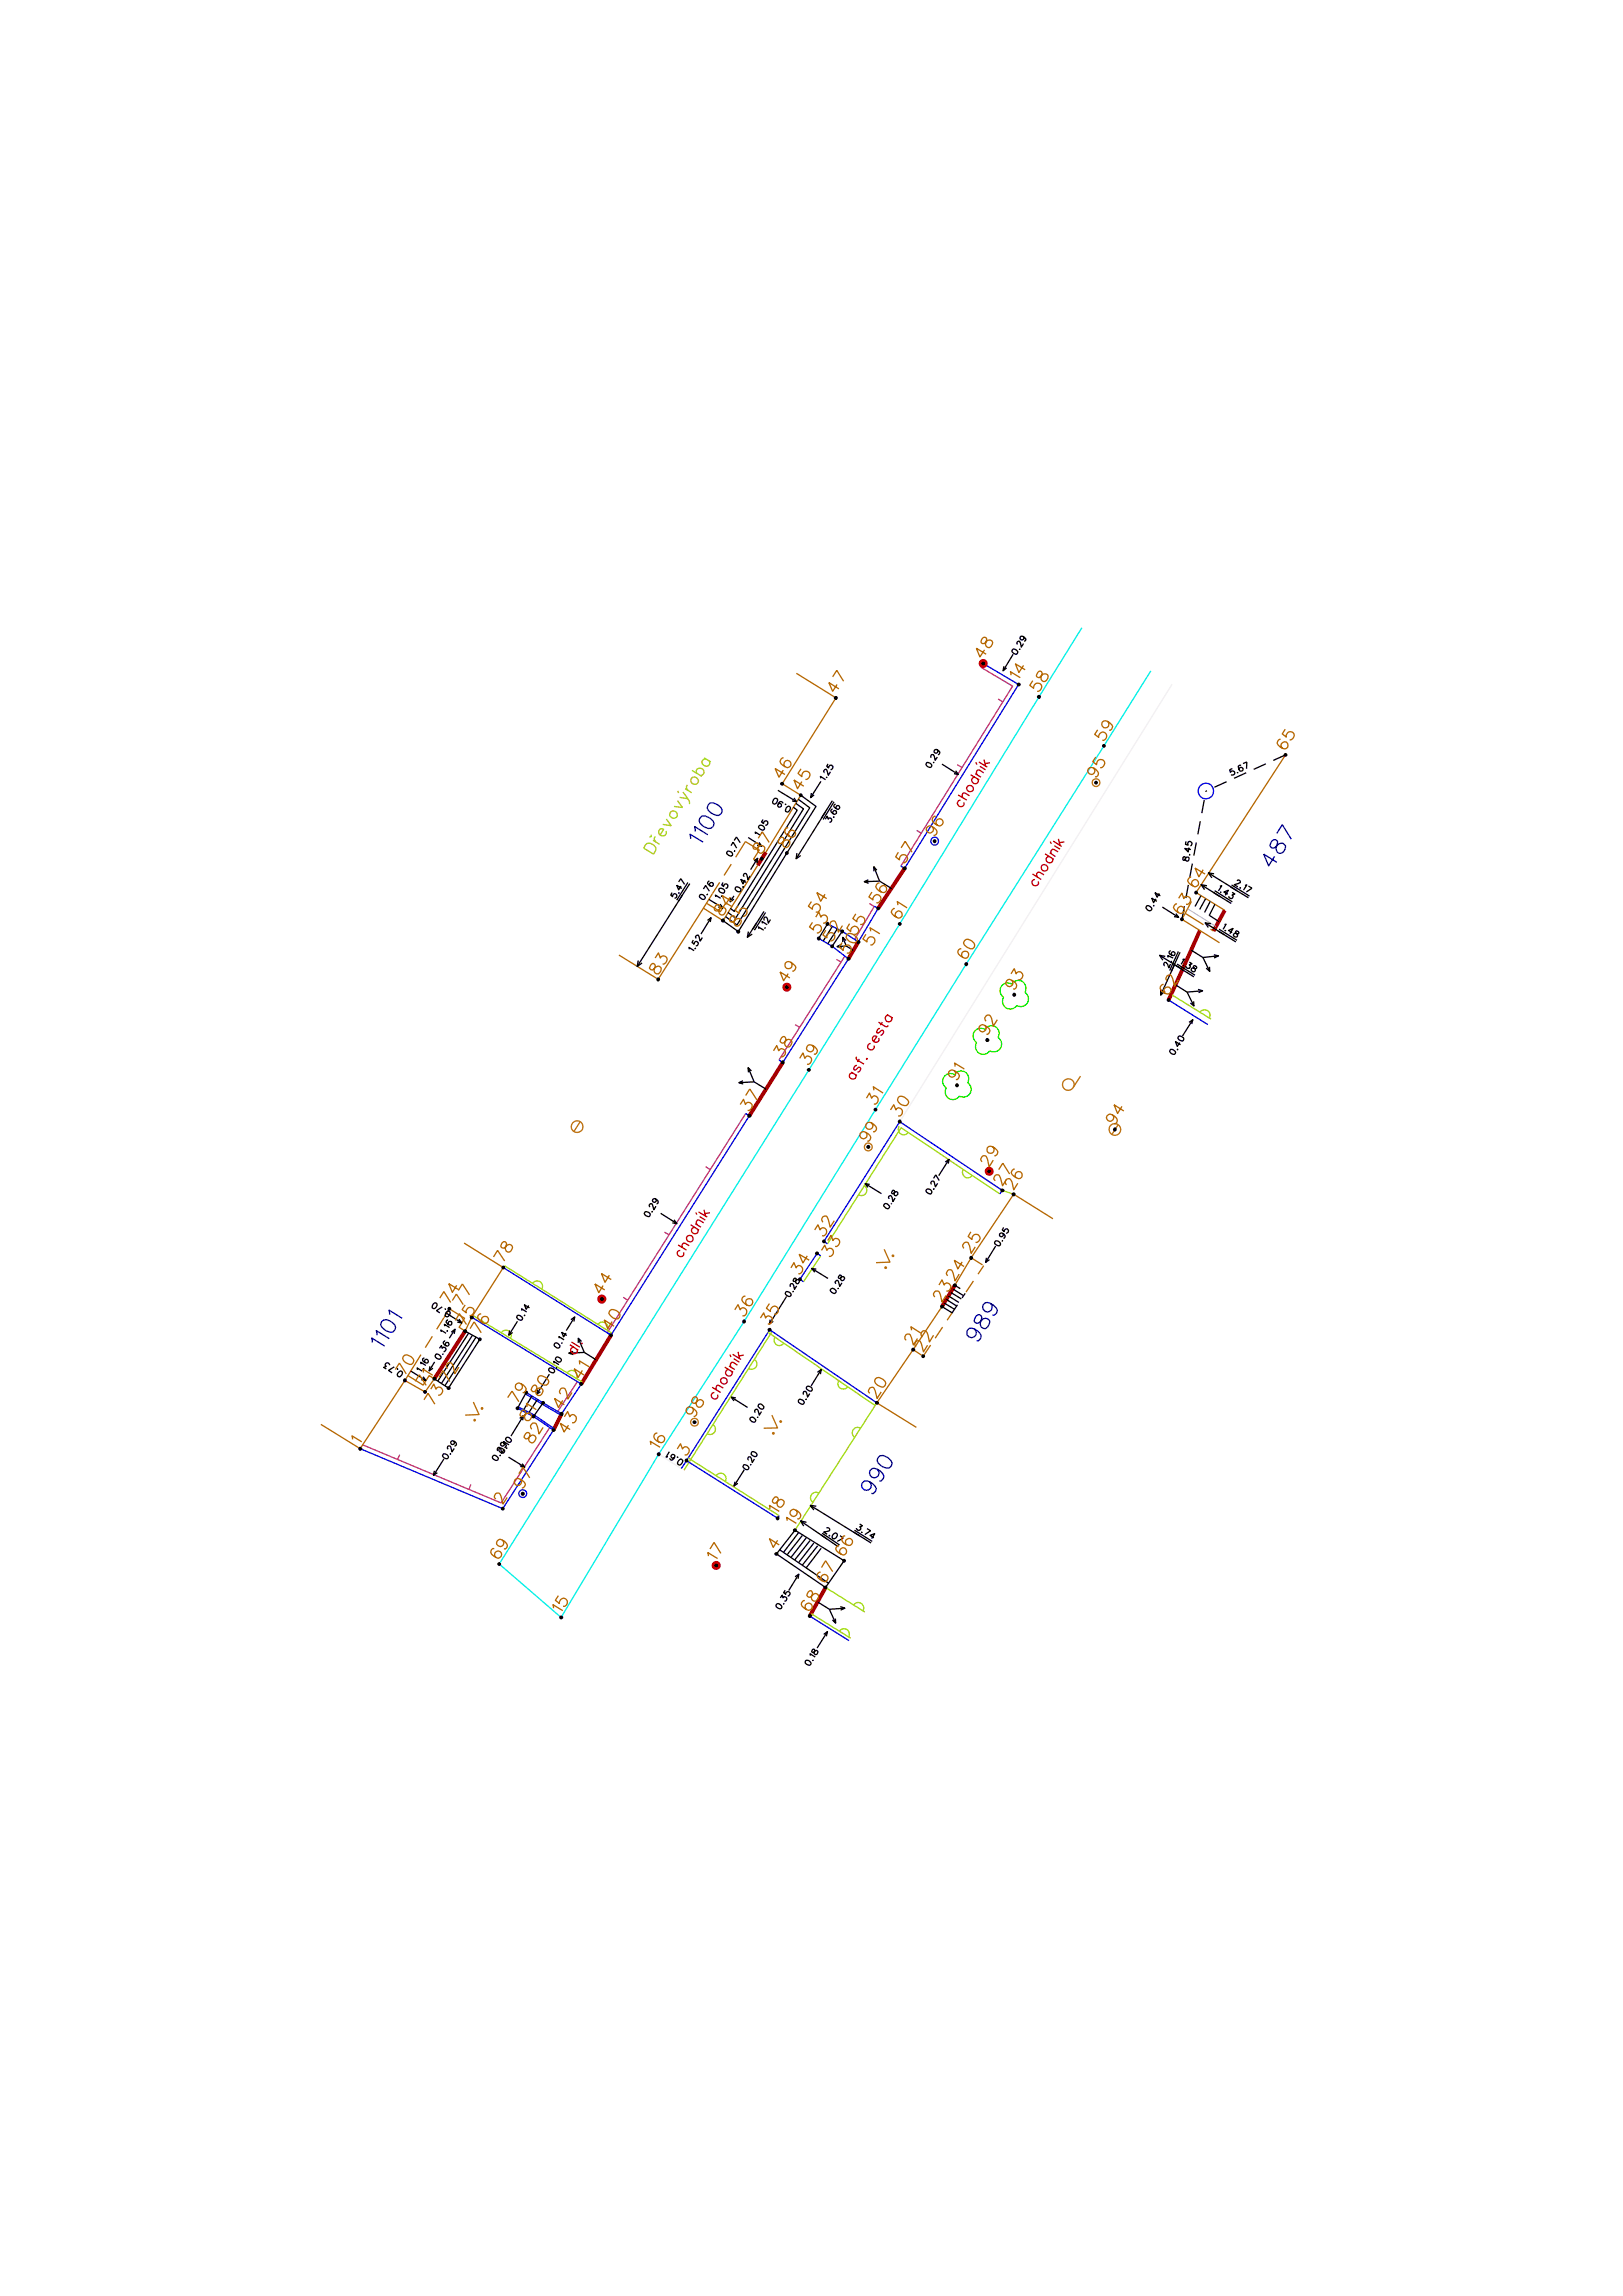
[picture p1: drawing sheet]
<svg xmlns="http://www.w3.org/2000/svg" width="210mm" height="297mm" viewBox="0 0 210 297" stroke-linecap="round" stroke-linejoin="round" font-family="sans-serif">
<defs><g id="words">
<g font-size="2" fill="#0000a5">
<text x="93" y="105.7" transform="rotate(-58 93 105.7)">0</text>
<text x="90.7" y="109.4" transform="rotate(-58 90.7 109.4)">110</text>
<text x="164.7" y="112.3" transform="rotate(-58 164.7 112.3)">4</text>
<text x="165.8" y="110.6" transform="rotate(-58 165.8 110.6)">8</text>
<text x="166.9" y="108.9" transform="rotate(-58 166.9 108.9)">7</text>
<text x="51.8" y="170.9" transform="rotate(-58 51.8 170.9)">1</text>
<text x="126.5" y="173.7" transform="rotate(-58 126.5 173.7)">9</text>
<text x="127.6" y="172" transform="rotate(-58 127.6 172)">8</text>
<text x="128.6" y="170.3" transform="rotate(-58 128.6 170.3)">9</text>
<text x="49.5" y="174.5" transform="rotate(-58 49.5 174.5)">110</text>
<text x="114" y="191.8" transform="rotate(-58 114 191.8)">9</text>
<text x="115" y="190.2" transform="rotate(-58 115 190.2)">0</text>
<text x="113" y="193.4" transform="rotate(-58 113 193.4)">9</text>
</g>
<g font-size="1.5" fill="#b46600">
<text x="128.1" y="83.9" transform="rotate(-58 128.1 83.9)">8</text>
<text x="108.2" y="89.7" transform="rotate(-58 108.2 89.7)">4</text>
<text x="109" y="88.4" transform="rotate(-58 109 88.4)">7</text>
<text x="127.2" y="85.2" transform="rotate(-58 127.2 85.2)">4</text>
<text x="131.8" y="88" transform="rotate(-58 131.8 88)">14</text>
<text x="134.4" y="89.6" transform="rotate(-58 134.4 89.6)">5</text>
<text x="135.2" y="88.3" transform="rotate(-58 135.2 88.3)">8</text>
<text x="142.9" y="95.9" transform="rotate(-58 142.9 95.9)">5</text>
<text x="143.6" y="94.6" transform="rotate(-58 143.6 94.6)">9</text>
<text x="167.1" y="95.8" transform="rotate(-58 167.1 95.8)">5</text>
<text x="101.2" y="100.8" transform="rotate(-58 101.2 100.8)">4</text>
<text x="102" y="99.5" transform="rotate(-58 102 99.5)">6</text>
<text x="104.5" y="101" transform="rotate(-58 104.5 101)">5</text>
<text x="141.8" y="100.7" transform="rotate(-58 141.8 100.7)">9</text>
<text x="142.6" y="99.4" transform="rotate(-58 142.6 99.4)">5</text>
<text x="166.4" y="97.1" transform="rotate(-58 166.4 97.1)">6</text>
<text x="103.6" y="102.3" transform="rotate(-58 103.6 102.3)">4</text>
<text x="121.7" y="107" transform="rotate(-58 121.7 107)">6</text>
<text x="98.6" y="110.5" transform="rotate(-58 98.6 110.5)">8</text>
<text x="99.4" y="109.2" transform="rotate(-58 99.4 109.2)">7</text>
<text x="101.8" y="109.8" transform="rotate(-58 101.8 109.8)">8</text>
<text x="102.6" y="108.5" transform="rotate(-58 102.6 108.5)">6</text>
<text x="117.1" y="111.7" transform="rotate(-58 117.1 111.7)">5</text>
<text x="117.9" y="110.5" transform="rotate(-58 117.9 110.5)">7</text>
<text x="120.9" y="108.2" transform="rotate(-58 120.9 108.2)">9</text>
<text x="155.5" y="113.7" transform="rotate(-58 155.5 113.7)">4</text>
<text x="93.5" y="118.5" transform="rotate(-58 93.5 118.5)">8</text>
<text x="94.3" y="117.2" transform="rotate(-58 94.3 117.2)">4</text>
<text x="95.5" y="119.9" transform="rotate(-58 95.5 119.9)">8</text>
<text x="96.3" y="118.7" transform="rotate(-58 96.3 118.7)">5</text>
<text x="105.8" y="118.1" transform="rotate(-58 105.8 118.1)">5</text>
<text x="106.6" y="116.9" transform="rotate(-58 106.6 116.9)">4</text>
<text x="106.7" y="119.5" transform="rotate(-58 106.7 119.5)">3</text>
<text x="111.6" y="119.7" transform="rotate(-58 111.6 119.7)">5</text>
<text x="113.6" y="116.9" transform="rotate(-58 113.6 116.9)">5</text>
<text x="114.4" y="115.6" transform="rotate(-58 114.4 115.6)">6</text>
<text x="116.4" y="118.9" transform="rotate(-58 116.4 118.9)">6</text>
<text x="117.2" y="117.7" transform="rotate(-58 117.2 117.7)">1</text>
<text x="152.9" y="118.3" transform="rotate(-58 152.9 118.3)">6</text>
<text x="153.7" y="117.1" transform="rotate(-58 153.7 117.1)">3</text>
<text x="154.8" y="114.9" transform="rotate(-58 154.8 114.9)">6</text>
<text x="86" y="124.8" transform="rotate(-58 86 124.8)">3</text>
<text x="102.7" y="125.8" transform="rotate(-58 102.7 125.8)">9</text>
<text x="105.9" y="120.8" transform="rotate(-58 105.9 120.8)">5</text>
<text x="107.7" y="121.8" transform="rotate(-58 107.7 121.8)">5</text>
<text x="108.5" y="120.6" transform="rotate(-58 108.5 120.6)">2</text>
<text x="109.8" y="123.4" transform="rotate(-58 109.8 123.4)">5</text>
<text x="110.6" y="122.2" transform="rotate(-58 110.6 122.2)">0</text>
<text x="110.8" y="121" transform="rotate(-58 110.8 121)">5</text>
<text x="112.9" y="122.4" transform="rotate(-58 112.9 122.4)">5</text>
<text x="113.6" y="121.1" transform="rotate(-58 113.6 121.1)">1</text>
<text x="125" y="124.1" transform="rotate(-58 125 124.1)">6</text>
<text x="125.8" y="122.9" transform="rotate(-58 125.8 122.9)">0</text>
<text x="85.2" y="126.1" transform="rotate(-58 85.2 126.1)">8</text>
<text x="101.8" y="127.1" transform="rotate(-58 101.8 127.1)">4</text>
<text x="131.2" y="128.1" transform="rotate(-58 131.2 128.1)">9</text>
<text x="132" y="126.9" transform="rotate(-58 132 126.9)">3</text>
<text x="151.2" y="128.8" transform="rotate(-58 151.2 128.8)">6</text>
<text x="152" y="127.6" transform="rotate(-58 152 127.6)">2</text>
<text x="101.3" y="136.8" transform="rotate(-58 101.3 136.8)">3</text>
<text x="102.1" y="135.6" transform="rotate(-58 102.1 135.6)">8</text>
<text x="104.7" y="137.8" transform="rotate(-58 104.7 137.8)">3</text>
<text x="105.5" y="136.5" transform="rotate(-58 105.5 136.5)">9</text>
<text x="127.8" y="133.9" transform="rotate(-58 127.8 133.9)">9</text>
<text x="128.5" y="132.7" transform="rotate(-58 128.5 132.7)">2</text>
<text x="97" y="143.8" transform="rotate(-58 97 143.8)">3</text>
<text x="97.8" y="142.5" transform="rotate(-58 97.8 142.5)">7</text>
<text x="113.3" y="143" transform="rotate(-58 113.3 143)">3</text>
<text x="114.1" y="141.7" transform="rotate(-58 114.1 141.7)">1</text>
<text x="117.2" y="143.2" transform="rotate(-58 117.2 143.2)">0</text>
<text x="123.8" y="139.8" transform="rotate(-58 123.8 139.8)">9</text>
<text x="124.6" y="138.6" transform="rotate(-58 124.6 138.6)">1</text>
<text x="112.4" y="147.8" transform="rotate(-58 112.4 147.8)">9</text>
<text x="113.1" y="146.6" transform="rotate(-58 113.1 146.6)">9</text>
<text x="116.4" y="144.5" transform="rotate(-58 116.4 144.5)">3</text>
<text x="128.8" y="149.7" transform="rotate(-58 128.8 149.7)">9</text>
<text x="144.3" y="145.5" transform="rotate(-58 144.3 145.5)">9</text>
<text x="145" y="144.3" transform="rotate(-58 145 144.3)">4</text>
<text x="128" y="150.9" transform="rotate(-58 128 150.9)">2</text>
<text x="129.7" y="153.4" transform="rotate(-58 129.7 153.4)">2</text>
<text x="130.5" y="152.1" transform="rotate(-58 130.5 152.1)">7</text>
<text x="131.2" y="153.9" transform="rotate(-58 131.2 153.9)">2</text>
<text x="132" y="152.6" transform="rotate(-58 132 152.6)">6</text>
<text x="106.6" y="160" transform="rotate(-58 106.6 160)">3</text>
<text x="107.4" y="158.7" transform="rotate(-58 107.4 158.7)">2</text>
<text x="108.3" y="161.4" transform="rotate(-58 108.3 161.4)">3</text>
<text x="126.5" y="160.9" transform="rotate(-58 126.5 160.9)">5</text>
<text x="59" y="167.4" transform="rotate(-58 59 167.4)">4</text>
<text x="60.6" y="167.7" transform="rotate(-58 60.6 167.7)">7</text>
<text x="65.1" y="163.4" transform="rotate(-58 65.1 163.4)">7</text>
<text x="65.9" y="162.1" transform="rotate(-58 65.9 162.1)">8</text>
<text x="77.9" y="167.5" transform="rotate(-58 77.9 167.5)">4</text>
<text x="78.7" y="166.1" transform="rotate(-58 78.7 166.1)">4</text>
<text x="103.5" y="164.9" transform="rotate(-58 103.5 164.9)">3</text>
<text x="104.3" y="163.6" transform="rotate(-58 104.3 163.6)">4</text>
<text x="107.5" y="162.7" transform="rotate(-58 107.5 162.7)">3</text>
<text x="122.7" y="167.1" transform="rotate(-58 122.7 167.1)">3</text>
<text x="123.6" y="165.7" transform="rotate(-58 123.6 165.7)">2</text>
<text x="124.4" y="164.4" transform="rotate(-58 124.4 164.4)">4</text>
<text x="125.7" y="162.1" transform="rotate(-58 125.7 162.1)">2</text>
<text x="58.2" y="168.7" transform="rotate(-58 58.2 168.7)">7</text>
<text x="59.8" y="169" transform="rotate(-58 59.8 169)">7</text>
<text x="60.2" y="171.6" transform="rotate(-58 60.2 171.6)">7</text>
<text x="61" y="170.3" transform="rotate(-58 61 170.3)">5</text>
<text x="62.1" y="172.7" transform="rotate(-58 62.1 172.7)">7</text>
<text x="62.9" y="171.4" transform="rotate(-58 62.9 171.4)">6</text>
<text x="79.1" y="172.1" transform="rotate(-58 79.1 172.1)">4</text>
<text x="79.9" y="170.8" transform="rotate(-58 79.9 170.8)">0</text>
<text x="96.3" y="170.4" transform="rotate(-58 96.3 170.4)">3</text>
<text x="97.1" y="169.1" transform="rotate(-58 97.1 169.1)">6</text>
<text x="99.6" y="171.4" transform="rotate(-58 99.6 171.4)">3</text>
<text x="100.4" y="170.1" transform="rotate(-58 100.4 170.1)">5</text>
<text x="118.2" y="174" transform="rotate(-58 118.2 174)">2</text>
<text x="119" y="172.7" transform="rotate(-58 119 172.7)">1</text>
<text x="120.3" y="173.6" transform="rotate(-58 120.3 173.6)">2</text>
<text x="121.9" y="168.4" transform="rotate(-58 121.9 168.4)">2</text>
<text x="52.4" y="178" transform="rotate(-58 52.4 178)">7</text>
<text x="53.2" y="176.7" transform="rotate(-58 53.2 176.7)">0</text>
<text x="55" y="179.5" transform="rotate(-58 55 179.5)">7</text>
<text x="55.8" y="178.2" transform="rotate(-58 55.8 178.2)">1</text>
<text x="58.1" y="179" transform="rotate(-58 58.1 179)">7</text>
<text x="58.9" y="177.7" transform="rotate(-58 58.9 177.7)">2</text>
<text x="70.7" y="179.4" transform="rotate(-58 70.7 179.4)">0</text>
<text x="75.2" y="178.5" transform="rotate(-58 75.2 178.5)">4</text>
<text x="76" y="177.1" transform="rotate(-58 76 177.1)">1</text>
<text x="114.3" y="179.6" transform="rotate(-58 114.3 179.6)">0</text>
<text x="119.5" y="174.9" transform="rotate(-58 119.5 174.9)">2</text>
<text x="56.1" y="181.9" transform="rotate(-58 56.1 181.9)">7</text>
<text x="56.9" y="180.6" transform="rotate(-58 56.9 180.6)">3</text>
<text x="67" y="181.6" transform="rotate(-58 67 181.6)">7</text>
<text x="67.8" y="180.3" transform="rotate(-58 67.8 180.3)">9</text>
<text x="68.4" y="183.9" transform="rotate(-58 68.4 183.9)">8</text>
<text x="69.2" y="182.6" transform="rotate(-58 69.2 182.6)">1</text>
<text x="69.7" y="185.5" transform="rotate(-58 69.7 185.5)">2</text>
<text x="69.9" y="180.7" transform="rotate(-58 69.9 180.7)">8</text>
<text x="72.7" y="182.3" transform="rotate(-58 72.7 182.3)">4</text>
<text x="73.4" y="185.5" transform="rotate(-58 73.4 185.5)">4</text>
<text x="73.5" y="181" transform="rotate(-58 73.5 181)">2</text>
<text x="74.2" y="184.2" transform="rotate(-58 74.2 184.2)">3</text>
<text x="89.9" y="183.4" transform="rotate(-58 89.9 183.4)">9</text>
<text x="90.6" y="182.2" transform="rotate(-58 90.6 182.2)">8</text>
<text x="113.5" y="180.9" transform="rotate(-58 113.5 180.9)">2</text>
<text x="46.6" y="186.8" transform="rotate(-58 46.6 186.8)">1</text>
<text x="68.4" y="191.4" transform="rotate(-58 68.4 191.4)">7</text>
<text x="69" y="186.8" transform="rotate(-58 69 186.8)">8</text>
<text x="85.2" y="187.5" transform="rotate(-58 85.2 187.5)">16</text>
<text x="88.8" y="188.3" transform="rotate(-58 88.8 188.3)">3</text>
<text x="65.1" y="194.6" transform="rotate(-58 65.1 194.6)">2</text>
<text x="67.6" y="192.6" transform="rotate(-58 67.6 192.6)">9</text>
<text x="100.6" y="195.8" transform="rotate(-58 100.6 195.8)">18</text>
<text x="102.9" y="197.4" transform="rotate(-58 102.9 197.4)">19</text>
<text x="64.6" y="201.7" transform="rotate(-58 64.6 201.7)">6</text>
<text x="65.3" y="200.5" transform="rotate(-58 65.3 200.5)">9</text>
<text x="92.7" y="201.9" transform="rotate(-58 92.7 201.9)">17</text>
<text x="100.5" y="200.4" transform="rotate(-58 100.5 200.4)">4</text>
<text x="107.6" y="203.6" transform="rotate(-58 107.6 203.6)">7</text>
<text x="109.2" y="201.3" transform="rotate(-58 109.2 201.3)">6</text>
<text x="110" y="200.1" transform="rotate(-58 110 200.1)">6</text>
<text x="72.6" y="208.6" transform="rotate(-58 72.6 208.6)">15</text>
<text x="104.8" y="208.5" transform="rotate(-58 104.8 208.5)">6</text>
<text x="105.5" y="207.3" transform="rotate(-58 105.5 207.3)">8</text>
<text x="106.8" y="204.8" transform="rotate(-58 106.8 204.8)">6</text>
</g>
<text font-size="1.5" fill="#c3c300" x="84.6" y="110.5" transform="rotate(-58 84.6 110.5)">D ř e v o v ý r o b a</text>
<g font-size="1.3" fill="#c30000">
<text x="124.5" y="104.5" transform="rotate(-58 124.5 104.5)">c h o d n ík</text>
<text x="134.1" y="114.8" transform="rotate(-58 134.1 114.8)">c h o d n ík</text>
<text x="112.8" y="136" transform="rotate(-58 112.8 136)">c e s t a</text>
<text x="110.5" y="139.8" transform="rotate(-58 110.5 139.8)">a s f .</text>
<text x="88.2" y="162.7" transform="rotate(-58 88.2 162.7)">c h o d n ík</text>
<text x="74.4" y="175.3" transform="rotate(-58 74.4 175.3)">d l.</text>
<text x="92.6" y="181.1" transform="rotate(-58 92.6 181.1)">c h o d n ík</text>
</g>
<g font-size=".8">
<text x="132.6" y="83" transform="rotate(-58 132.6 83)">9</text>
<text x="131.5" y="84.7" transform="rotate(-58 131.5 84.7)">0 . 2</text>
<text x="106.7" y="101" transform="rotate(-58 106.7 101)">1. 2</text>
<text x="107.6" y="99.6" transform="rotate(-58 107.6 99.6)">5</text>
<text x="120.4" y="99.4" transform="rotate(-58 120.4 99.4)">0 . 2</text>
<text x="121.4" y="97.7" transform="rotate(-58 121.4 97.7)">9</text>
<text x="159.4" y="100.3" transform="rotate(-24 159.4 100.3)">5 . 6</text>
<text x="161.1" y="99.5" transform="rotate(-24 161.1 99.5)">7</text>
<text x="99.2" y="106.8" transform="rotate(-58 99.2 106.8)">5</text>
<text x="100.7" y="103.4" transform="rotate(-148 100.7 103.4)">0</text>
<text x="102.4" y="104.5" transform="rotate(-148 102.4 104.5)">0 . 9</text>
<text x="107.4" y="106.4" transform="rotate(-58 107.4 106.4)">3 . 6</text>
<text x="108.5" y="104.8" transform="rotate(-58 108.5 104.8)">6</text>
<text x="94.6" y="110.8" transform="rotate(-58 94.6 110.8)">0 . 7</text>
<text x="95.7" y="109.1" transform="rotate(-58 95.7 109.1)">7</text>
<text x="96.8" y="113.8" transform="rotate(-58 96.8 113.8)">2</text>
<text x="98.3" y="108.2" transform="rotate(-58 98.3 108.2)">1. 0</text>
<text x="153.8" y="111.4" transform="rotate(-79 153.8 111.4)">8 . 4</text>
<text x="154.2" y="109.4" transform="rotate(-79 154.2 109.4)">5</text>
<text x="87.4" y="116.3" transform="rotate(-58 87.4 116.3)">5 . 4</text>
<text x="88.5" y="114.5" transform="rotate(-58 88.5 114.5)">7</text>
<text x="91.1" y="116.4" transform="rotate(-58 91.1 116.4)">0 . 7</text>
<text x="92.1" y="114.8" transform="rotate(-58 92.1 114.8)">6</text>
<text x="93.1" y="116.4" transform="rotate(-58 93.1 116.4)">1. 0</text>
<text x="94" y="115" transform="rotate(-58 94 115)">5</text>
<text x="95.7" y="115.5" transform="rotate(-58 95.7 115.5)">0 . 4</text>
<text x="148.9" y="117.9" transform="rotate(-58 148.9 117.9)">0 . 4</text>
<text x="149.9" y="116.2" transform="rotate(-58 149.9 116.2)">4</text>
<text x="157.5" y="115.2" transform="rotate(32 157.5 115.2)">1. 4</text>
<text x="158.9" y="116.1" transform="rotate(32 158.9 116.1)">3</text>
<text x="159.7" y="114.4" transform="rotate(32 159.7 114.4)">2 . 17</text>
<text x="89.7" y="123.1" transform="rotate(-58 89.7 123.1)">1. 5</text>
<text x="90.6" y="121.7" transform="rotate(-58 90.6 121.7)">2</text>
<text x="98.7" y="120.5" transform="rotate(-58 98.7 120.5)">1. 12</text>
<text x="151.2" y="125.2" transform="rotate(-66 151.2 125.2)">2 . 16</text>
<text x="152.7" y="124.6" transform="rotate(32 152.7 124.6)">1. 3</text>
<text x="154.1" y="125.5" transform="rotate(32 154.1 125.5)">8</text>
<text x="158.1" y="120.1" transform="rotate(32 158.1 120.1)">1. 4</text>
<text x="159.5" y="121" transform="rotate(32 159.5 121)">8</text>
<text x="151.9" y="136.5" transform="rotate(-58 151.9 136.5)">0 . 4</text>
<text x="153" y="134.8" transform="rotate(-58 153 134.8)">0</text>
<text x="85" y="155.8" transform="rotate(-58 85 155.8)">9</text>
<text x="116" y="154.8" transform="rotate(-58 116 154.8)">8</text>
<text x="120.4" y="154.5" transform="rotate(-58 120.4 154.5)">0 . 2</text>
<text x="121.5" y="152.9" transform="rotate(-58 121.5 152.9)">7</text>
<text x="84" y="157.5" transform="rotate(-58 84 157.5)">0 . 2</text>
<text x="114.9" y="156.4" transform="rotate(-58 114.9 156.4)">0 . 2</text>
<text x="129.3" y="161.2" transform="rotate(-58 129.3 161.2)">0 . 9</text>
<text x="130.3" y="159.6" transform="rotate(-58 130.3 159.6)">5</text>
<text x="102.2" y="167.8" transform="rotate(-58 102.2 167.8)">0 . 2</text>
<text x="103.2" y="166.1" transform="rotate(-58 103.2 166.1)">8</text>
<text x="108" y="167.4" transform="rotate(-58 108 167.4)">0 . 2</text>
<text x="109.1" y="165.7" transform="rotate(-58 109.1 165.7)">8</text>
<text x="56.7" y="168.7" transform="rotate(-148 56.7 168.7)">0</text>
<text x="57.6" y="172.6" transform="rotate(-58 57.6 172.6)">1. 16</text>
<text x="58.4" y="169.8" transform="rotate(-148 58.4 169.8)">0 . 7</text>
<text x="67.4" y="170.9" transform="rotate(-58 67.4 170.9)">0 . 14</text>
<text x="50.5" y="176.5" transform="rotate(-148 50.5 176.5)">3</text>
<text x="52.2" y="177.5" transform="rotate(-148 52.2 177.5)">0 . 7</text>
<text x="54.6" y="177.5" transform="rotate(-58 54.6 177.5)">1. 16</text>
<text x="56.9" y="175.9" transform="rotate(-58 56.9 175.9)">0 . 3</text>
<text x="57.9" y="174.2" transform="rotate(-58 57.9 174.2)">6</text>
<text x="71.6" y="177.7" transform="rotate(-58 71.6 177.7)">0 . 10</text>
<text x="72.3" y="174.5" transform="rotate(-58 72.3 174.5)">0 . 14</text>
<text x="97.6" y="184.1" transform="rotate(-58 97.6 184.1)">0 . 2</text>
<text x="98.7" y="182.4" transform="rotate(-58 98.7 182.4)">0</text>
<text x="103.9" y="181.8" transform="rotate(-58 103.9 181.8)">0 . 2</text>
<text x="104.9" y="180.1" transform="rotate(-58 104.9 180.1)">0</text>
<text x="57.8" y="188.8" transform="rotate(-58 57.8 188.8)">0 . 2</text>
<text x="58.9" y="187.1" transform="rotate(-58 58.9 187.1)">9</text>
<text x="64.3" y="189" transform="rotate(-58 64.3 189)">0 . 2</text>
<text x="65.3" y="187.3" transform="rotate(-58 65.3 187.3)">9</text>
<text x="86.8" y="187.9" transform="rotate(-148 86.8 187.9)">1</text>
<text x="88.4" y="188.9" transform="rotate(-148 88.4 188.9)">0 . 6</text>
<text x="96.7" y="190.2" transform="rotate(-58 96.7 190.2)">0 . 2</text>
<text x="97.8" y="188.5" transform="rotate(-58 97.8 188.5)">0</text>
<text x="110.7" y="197.8" transform="rotate(32 110.7 197.8)">3 . 7</text>
<text x="106.6" y="198.2" transform="rotate(34 106.6 198.2)">2 . 0</text>
<text x="108.2" y="199.3" transform="rotate(34 108.2 199.3)">7</text>
<text x="112.4" y="198.8" transform="rotate(32 112.4 198.8)">4</text>
<text x="101" y="208.2" transform="rotate(-58 101 208.2)">0 . 3</text>
<text x="102" y="206.5" transform="rotate(-58 102 206.5)">5</text>
<text x="104.8" y="215.5" transform="rotate(-58 104.8 215.5)">0 . 18</text>
</g>
</g></defs>
<path d="M140 81.2l-23.6 38.3-11.7 18.9-40.1 63.9 8 6.9 12.6-21.1 11.1-17.1 28.7-46.3 23.9-37.9" fill="none" stroke="#00f0f0" stroke-width=".17"/>
<path d="M151.7 88.5l-35.3 56.6M85.2 188.1l3 1.9" fill="none" stroke="#f0f0f0" stroke-width=".17"/>
<g fill="none" stroke="#0000f0" stroke-width=".17">
<path d="M126.9 86.3l.3-.5 4.6 2.7-14.7 23.8-.5-.3M113.1 117.2l.5 .3-2.5 4.3-2.1-1.3-1.9-1M105.9 121.4l1.8 1 2.1 1.6-8.5 13.4-.5-.3M151.2 129.4l5.1 3.1M96.5 144l.4 .4-17.8 28.3M129.4 154.4l.3-.4-13.3-8.9-9.8 15.5M61 170.4l14.2 8.6-2.5 3.9-4.6-2.8M65.1 164l14 8.7M78.6 172.4l.5 .3M106.2 162.5l-.5-.4-2.2 3.4 .5 .3M68 180.3l4.6 2.8M71.7 184.8l-2.6-1.7-2-1.1-.1 .2 2 1 2.6 1.8-6.5 10.2-18.5-7.8"/>
<path d="M88.8 188.9l11.8 7.5 .2-.3M113.5 181.5l-13.9-9.5-11.4 18M104.8 209.1l5.1 3.1"/>
</g>
<g fill="none" stroke="#b400b4" stroke-width=".17">
<path d="M126.9 86.3l4.1 2.5-14.4 23.2M129.2 90.4l.6 .4M113.1 117.2l-2.5 4.4M118.6 107.4l.6 .4M102.9 132.5l.6 .4M108.2 124.1l.6 .4M109.3 123.7l-8.5 13.4M86 159.4l.6 .3M91.3 150.9l.6 .4M96.5 144l-17.9 28.4M74.7 178.7l-2.5 3.9M80.6 167.8l.6 .4"/>
<path d="M51.7 188.2l-.3 .6M60.9 192l-.2 .7M71.1 184.7l-6.3 9.7-18-7.5"/>
</g>
<path d="M99.1 110.2l-1.1 1.7M117.1 112.3l-3.5 5.2M158.5 117.8l-1.5 2.6M101.3 137.4l-4.4 7M111.1 121.8l-1.3 2.2M155.3 120.4l-4.1 9M60.2 172.2l-4 6.2M79.1 172.7l-3.9 6.3M123.5 166.3l-1.6 2.7M72.7 182.9l-1.1 2.1M106.8 205.3l-2 3.8" fill="none" stroke="#a50000" stroke-width=".51"/>
<g fill="none" stroke="#a0e000" stroke-width=".17">
<path d="M151.6 128.7l5.1 3.1M155.3 130.9a.7 .7 0 0 1 .9-.2 .7 .7 0 0 1 .3 1M111.8 153.4a.69 .69 0 0 1 .2 .9 .69 .69 0 0 1-.9 .2M116.3 145.7a.7 .7 0 0 0 .2 1 .7 .7 0 0 0 1-.2M124.6 151.3a.7 .7 0 0 0 .2 .9 .7 .7 0 0 0 1-.2M129.4 154.4l-12.8-8.5-9.5 15M129.7 154l1.5 .5M61.2 170.2l14.2 8.6M64.9 172.4a.69 .69 0 0 1 .9-.2 .69 .69 0 0 1 .2 .9M65.3 163.7l13.9 8.8M68.9 166a.7 .7 0 0 1 1-.2 .7 .7 0 0 1 .2 1M73.4 177.6a.7 .7 0 0 1 .9-.2 .7 .7 0 0 1 .3 .9"/>
<path d="M77.4 171.3a.71 .71 0 0 1 .9-.2 .71 .71 0 0 1 .3 1M97.6 175.9a.69 .69 0 0 1 .2 .9 .69 .69 0 0 1-.9 .2M99.3 172.3l13.9 9.5M99.9 172.2l-11.4 18M100.3 173a.69 .69 0 0 0 .2 .9 .69 .69 0 0 0 .9-.2M106.2 162.5l-2.2 3.3M108.5 178.6a.68 .68 0 0 0 .2 1 .68 .68 0 0 0 1-.2M89 188.6l11.8 7.5M92.3 184.3a.69 .69 0 0 1 .2 .9 .69 .69 0 0 1-1 .3M92.7 190.9a.69 .69 0 0 1 .9-.2 .69 .69 0 0 1 .2 .9M105.9 193.1a.7 .7 0 0 0-.9 .3 .7 .7 0 0 0 .2 .9M111.3 184.7a.7 .7 0 0 0-.9 .3 .7 .7 0 0 0 .2 .9"/>
<path d="M113.5 181.5l-10.6 16.4M105 208.7l5.1 3.2M106.8 205.3l5.1 3.2M108.6 211a.69 .69 0 0 1 1-.2 .69 .69 0 0 1 .2 1M110.5 207.6a.7 .7 0 0 1 .9-.2 .7 .7 0 0 1 .3 1"/>
</g>
<g fill="none" stroke="#000" stroke-width=".17">
<path d="M102.7 104.4l.5 .4-8.2 13.1-.5-.4M103 103.9l1 .7-8.8 14.2-1-.8M103.3 103.4l1.5 1.1-9.4 15.2-1.5-1.1M103.6 102.9l2 1.4-10.1 16.2-1.9-1.4M107.1 119.5l-1.2 1.9M109 120.5l-1.3 1.9M60.2 172.2l1.9 1-4.1 6.4-1.8-1.2M60.6 172.4l-3.9 6.2M61.1 172.7l-4 6.3M61.6 173l-4 6.2M68.1 180.1l-1.1 2.1M68.8 180.6l-1.1 1.9"/>
<path d="M70.3 181.5l-1.3 1.7M102.9 197.9l6.3 4-2.4 3.4-6.3-4.3zM103.3 198.3l-1.9 2.5M103.8 198.6l-2 2.5M104.3 198.9l-2 2.6M104.8 199.3l-2 2.5M105.3 199.6l-2 2.5M105.8 200l-2 2.5M100.9 200.5l6.3 4.3M106.3 200.3l-2 2.5"/>
</g>
<g fill="none" stroke="#b46600" stroke-width=".17">
<path d="M103 87.1l5.2 3.2-7 11.1 2.4 1.5-4.5 7.3M166.3 97.6l-11.5 17.9 3.7 2.3M91.4 116.8l1.8 1.1 .7-1.1 .8 .5M92.2 115.6l-1.2 1.9M95.4 110.6l1-1.7 1.8 1.1-.7 1.1 .7 .5M98 111.9l-4.4 7.2-2.6-1.6-5.8 9.2-5.1-3.2M153.4 118.1l-.5 .8 4.9 3.1M136.2 157.7l-5-3.2-5.5 8.2-2.2 3.6M52.8 177.9l2 1.3 .7-1.3 .7 .5-1.2 1.7-2.6-1.5-5.8 8.8-5.1-3.1M53.6 176.7l-1.2 1.9M60 160.8l5.1 3.2-4.1 6.4-.8 1.8-.8-.5 .7-1.2-2-1.2M118.1 174.6l1.4 .8"/>
<path d="M121.9 169l-8.4 12.5 5.1 3.1"/>
</g>
<path d="M92.2 115.6l3.2-5M153.4 118.1l1.4-2.6M53.6 176.7l3.8-6.2M119.5 175.4l3.7-5.6M125 167.1l2.3-3.4M125.7 162.7l1.6 1" fill="none" stroke="#b46600" stroke-width=".17" stroke-dasharray="1.7 1.1" stroke-linecap="butt"/>
<path d="M121.9 169l1.3 .8 1.8-2.7-1.5-.8M122.2 168.6l1.3 .8M122.4 168.1l1.4 .8M122.7 167.6l1.4 .9M123 167.2l1.4 .8M123.3 166.7l1.4 .9" fill="none" stroke="#000" stroke-width=".17" stroke-dasharray="2.8 1.1 .7 1.1" stroke-linecap="butt"/>
<path d="M153.4 118.1l3.6 2.3" fill="none" stroke="#b46600" stroke-width=".17" stroke-dasharray="2.8 1.1 .7 1.1" stroke-linecap="butt"/>
<path d="M153.7 117.5l3.7 2.3-.1 .1-3.7-2.3z" fill="#b0b0b0"/>
<g fill="none" stroke="#000" stroke-width=".17">
<path d="M121.9 98.8l2.1 1.4M123.6 99.7l.4 .5-.6-.1M129.9 86.2l-.1 .6 .4-.4M131.1 84.6l-1.3 2.2M88.3 115.8l-5.9 9.2M89 114.2l-1.4 2.2M89.3 114.3l-1.5 2.3M91.5 119.1l.5-.4-.1 .6M91.7 116.3l1.8 1.1M92 118.7l-1.3 2.1M96.8 108.3l1.8 1.2M97.6 111.4l.4-.4-.1 .6"/>
<path d="M97.9 119.4l-1.2 1.8M98 111l-.9 1.5M98.8 117.9l-1.4 2.3M99.1 118l-1.5 2.3M100.6 102.2l2.5 1.5M102.7 103.2l.4 .5-.6-.1M103.1 110.3l-.1 .8 .6-.4M105 102.6l-.1 .6 .4-.4M106.2 101.1l-1.3 2.1M106.8 105.1l-3.8 6M107.7 103.6l-1.4 2.3M107.9 103.7l-1.4 2.3"/>
<path d="M112.4 113.8l-.6 .2 .6 .3M113.1 112.1l.7 1.9h-2M113.5 112.6l-.4-.5v.6M150.4 117.3l2.1 1.4M155.4 115.8l-.8 1.5M155.4 114.4l2.4 1.6M155.9 119.4l2.5 1.5M156 116.2l-.8 1.4M156.2 114.6l-.8-.2 .5 .7M156.4 112.9l3.7 2.3M156.5 118.4l1.2 .8M156.6 116.6l-.7 1.4"/>
<path d="M156.7 119.5l-.8-.1 .5 .6M157 115.5l2.3 1.4M157.1 113l-.7-.1 .4 .7M157.2 115.2l2.3 1.5M157.2 117l-.7 1.4M159.2 114.7l2.3 1.4M159.3 114.5l2.4 1.4M82.6 124.2l-.2 .8 .7-.4M96.1 139.8l-.5 .2 .6 .2M96.8 138.1l.8 1.8M96.8 120.5l-.1 .7 .6-.4M97.2 138.5l-.4-.4v.6"/>
<path d="M97.6 139.9l1.5 1M97.6 139.9l-2 .1M108.9 122.2l-.6 .2 .6 .2M109.5 122.4h-1.2M150 123.6l4.5 2.8M150.8 123.7l-.8-.1 .5 .6M152.1 127.4l1.5 .9M152.3 124.7l2.3 1.4M152.5 123.1l-1.2 2.5M152.7 123.2l-2.5 5.5M153.6 128.3l.9 1.8M153.8 132.3l.5-.4-.1 .6"/>
<path d="M154.1 122.9l1.5 1M154.3 131.9l-1.3 2.1M154.4 129.5l.1 .6-.5-.4M155 128l.6 .2-.5 .2M155.6 128.2l-2 .1M155.6 123.9l.9 1.8M156.5 125.1v.6l-.4-.5M157.1 123.5l.6 .1-.6 .3M157.6 120.4l2.3 1.4M157.7 123.6l-2.1 .3M157.7 120.2l2.4 1.4M85.5 156.9l2.1 1.4"/>
<path d="M87.2 157.8l.4 .5-.6-.1M111.9 153.1l2.2 1.3M112.5 153.2l-.6-.1 .4 .5M122.3 150.3l.5-.3-.1 .5M122.8 150l-1.3 2.1M53.1 177.3l2 1.3M56.2 176.2l-.7 1.1M57.8 169.9l2 1.2M58.9 171.9l-.8 1.2M65.9 172.1l-.1 .6 .5-.3M67 170.9l-1.2 1.8M71.1 177.8l-1.7 2.6"/>
<path d="M73.9 170.7l.5-.3-.1 .6M74.4 170.4l-1.1 1.7M75.6 174.9l1.5 1M101.8 167.7l-2.2 3.6M105 164.1l2.1 1.3M105.6 164.2l-.6-.1 .4 .5M105.8 177.5l.5-.3-.1 .6M106.3 177.2l-1.3 2.1M127.6 162.7l-.1 .6 .5-.4M128.8 161.2l-1.3 2.1M56.2 190.2l-.1 .6 .5-.3M57.4 188.7l-1.3 2.1"/>
<path d="M65.5 186v-.1a.4 .4 0 0 1 .5 .2 .4 .4 0 0 1 0 .5l-.3-.1-.2-.2-.1-.1zM65.8 188.5l2.1 1.3M67.7 183.1l-1.6 2.7M94.6 180.7l2.1 1.4M95.1 191.7l-.1 .5 .5-.3M96.3 190.1l-1.3 2.1M103.6 196.7l3.4 2.4M104.8 194.7l6.4 4M105.6 194.8l-.8-.1 .5 .6M106.2 198.5l2.3 1.6M106.4 198.3l2.2 1.5M110.4 198.2l2.3 1.4"/>
<path d="M110.6 197.9l2.3 1.5M102.9 204l.5-.4-.1 .6M103.4 203.6l-1.3 2.1M105.8 207.2l1.5 1M106.6 211.4l.5-.3-.2 .6M107.1 211.1l-1.4 2.1M107.3 208.2l.8 1.8M108.1 209.4v.6l-.4-.5M108.7 207.8l.6 .2-.5 .3M109.3 208l-2 .2"/>
</g>
<g fill="none" stroke="#e10000" stroke-width=".17">
<path d="M127 85.7h.3l.1 .1v.1l-.3 .1zM127.2 85.7l.1 .1-.1 .1h-.1zM101.6 127.6l.2-.1h.1l.1 .2v.1l-.3 .1zM101.7 127.6h.2l-.1 .2zM128 151.4l.1 .2-.2-.1zM77.7 168l.1-.1h.2l.1 .1-.1 .2h-.2zM77.8 168h.1l.1 .1h-.2zM92.5 202.4l.3-.1v.3l-.1 .1h-.1l-.1-.2zM92.6 202.5l.1-.1v.2h-.1z"/>
<circle cx="127.2" cy="85.8" r=".4"/>
<circle cx="127.2" cy="85.8" r=".3"/>
<circle cx="127.2" cy="85.8" r=".5"/>
<circle cx="101.8" cy="127.7" r=".4"/>
<circle cx="101.8" cy="127.7" r=".3"/>
<circle cx="101.8" cy="127.7" r=".5"/>
<circle cx="128" cy="151.5" r=".21"/>
<circle cx="128" cy="151.5" r=".5"/>
<circle cx="128" cy="151.5" r=".4"/>
<circle cx="128" cy="151.5" r=".31"/>
<circle cx="77.9" cy="168.1" r=".5"/>
<circle cx="77.9" cy="168.1" r=".4"/>
<circle cx="77.9" cy="168" r=".3"/>
<circle cx="92.7" cy="202.5" r=".5"/>
<circle cx="92.7" cy="202.5" r=".39"/>
<circle cx="92.7" cy="202.5" r=".3"/>
</g>
<path d="M122.4 139l.3-.1h.4l.4 .1a.99 .99 0 0 1 1.4-.3 .99 .99 0 0 1 .3 1.3 1.01 1.01 0 0 1 .3 1.4 1.01 1.01 0 0 1-1.4 .4 1 1 0 0 1-1.3 .3 1 1 0 0 1-.4-1.4 .99 .99 0 0 1 0-1.7zM126.3 133.2l.4-.2h.4l.3 .2a.99 .99 0 0 1 1.4-.4 .99 .99 0 0 1 .3 1.4 1.01 1.01 0 0 1 .4 1.4 1.01 1.01 0 0 1-1.4 .3 1 1 0 0 1-1.4 .3 1 1 0 0 1-.3-1.3 1.02 1.02 0 0 1-.1-1.7zM127.7 134.5l.1-.1v.2h-.1zM129.8 127.3l.4-.1h.3l.4 .1a1 1 0 0 1 1.4-.3 1 1 0 0 1 .3 1.4 1 1 0 0 1 .3 1.3 1 1 0 0 1-1.3 .4 1 1 0 0 1-1.4 .3 1 1 0 0 1-.3-1.4 1.03 1.03 0 0 1-.1-1.7zM131.2 128.6l.1 .1v.1l-.2-.1zM123.7 140.3h.2v.1l-.1 .1z" fill="none" stroke="#00f000" stroke-width=".17"/>
<g fill="none" stroke="#e17500" stroke-width=".17">
<circle cx="141.8" cy="101.2" r=".5"/>
<circle cx="112.3" cy="148.4" r=".5"/>
<circle cx="89.9" cy="184" r=".5"/>
</g>
<g fill="none" stroke="#0000d2" stroke-width=".17">
<circle cx="120.9" cy="108.8" r=".51"/>
<circle cx="67.6" cy="193.2" r=".5"/>
</g>
<g fill="none" stroke="#d27000" stroke-width=".17">
<path d="M139.8 139.2l-.9 1.5M75.1 145.1l-.8 1.3M144.7 145.5l-.8 1.3"/>
<circle cx="74.7" cy="145.7" r=".75"/>
<circle cx="138.2" cy="140.3" r=".75"/>
<circle cx="144.3" cy="146.1" r=".75"/>
</g>
<circle cx="156" cy="102.3" r="1.01" fill="none" stroke="#0000e1" stroke-width=".17"/>
<path d="M114.4 161.6l.7 1.7h-1.8M114.6 163.9l.1 .1h-.2zM115.5 162.4l.1-.1v.2h-.1zM61.2 181.4l.8 1.6-1.8 .1M61.4 183.6l.1 .1-.1 .1-.1-.1zM62.3 182.1l.2 .1-.1 .1-.1-.1zM99.9 183.1l.7 1.6h-1.8M100 185.3h.1l.1 .2h-.2zM100.9 183.8h.2v.1l-.1 .1z" fill="none" stroke="#c36b00" stroke-width=".17"/>
<path d="M166.3 97.6l-10.3 4.7M152.9 118.9l3.1-16.6" fill="none" stroke="#000" stroke-width=".17" stroke-dasharray="1.7 1.1" stroke-linecap="butt"/>
<g fill="#000">
<circle cx="108.1" cy="90.3" r=".26"/>
<circle cx="127.2" cy="85.8" r=".25"/>
<circle cx="131.8" cy="88.6" r=".26"/>
<circle cx="134.4" cy="90.1" r=".26"/>
<circle cx="142.8" cy="96.5" r=".25"/>
<circle cx="166.3" cy="97.6" r=".25"/>
<circle cx="93.5" cy="119.1" r=".27"/>
<circle cx="98.6" cy="111.1" r=".25"/>
<circle cx="101.2" cy="101.4" r=".26"/>
<circle cx="101.8" cy="110.3" r=".25"/>
<circle cx="103.6" cy="102.9" r=".25"/>
<circle cx="113.6" cy="117.5" r=".25"/>
<circle cx="116.4" cy="119.5" r=".25"/>
<circle cx="117.1" cy="112.3" r=".26"/>
<circle cx="120.9" cy="108.8" r=".25"/>
<circle cx="141.8" cy="101.2" r=".25"/>
<circle cx="152.9" cy="118.9" r=".25"/>
<circle cx="154.8" cy="115.5" r=".25"/>
<circle cx="85.2" cy="126.7" r=".25"/>
<circle cx="95.5" cy="120.5" r=".26"/>
<circle cx="101.3" cy="137.4" r=".25"/>
<circle cx="101.8" cy="127.7" r=".25"/>
<circle cx="104.7" cy="138.4" r=".26"/>
<circle cx="105.9" cy="121.4" r=".26"/>
<circle cx="107.7" cy="122.4" r=".25"/>
<circle cx="109.8" cy="124" r=".25"/>
<circle cx="125" cy="124.7" r=".26"/>
<circle cx="127.8" cy="134.5" r=".27"/>
<circle cx="131.2" cy="128.7" r=".25"/>
<circle cx="151.2" cy="129.4" r=".25"/>
<circle cx="97" cy="144.4" r=".26"/>
<circle cx="112.3" cy="148.4" r=".27"/>
<circle cx="113.3" cy="143.5" r=".25"/>
<circle cx="116.4" cy="145.1" r=".25"/>
<circle cx="123.8" cy="140.4" r=".25"/>
<circle cx="128" cy="151.5" r=".25"/>
<circle cx="129.7" cy="154" r=".26"/>
<circle cx="131.2" cy="154.5" r=".26"/>
<circle cx="144.3" cy="146.1" r=".25"/>
<circle cx="52.4" cy="178.5" r=".25"/>
<circle cx="56.2" cy="178.4" r=".26"/>
<circle cx="58.1" cy="179.6" r=".26"/>
<circle cx="60.2" cy="172.2" r=".25"/>
<circle cx="62.1" cy="173.2" r=".25"/>
<circle cx="65.1" cy="164" r=".25"/>
<circle cx="75.2" cy="179" r=".26"/>
<circle cx="77.9" cy="168" r=".27"/>
<circle cx="79.1" cy="172.7" r=".25"/>
<circle cx="96.3" cy="170.9" r=".25"/>
<circle cx="99.6" cy="172" r=".26"/>
<circle cx="105.7" cy="162.1" r=".26"/>
<circle cx="106.6" cy="160.6" r=".25"/>
<circle cx="118.2" cy="174.6" r=".26"/>
<circle cx="119.4" cy="175.4" r=".25"/>
<circle cx="121.9" cy="169" r=".25"/>
<circle cx="125.7" cy="162.7" r=".26"/>
<circle cx="46.6" cy="187.4" r=".27"/>
<circle cx="55" cy="180.1" r=".25"/>
<circle cx="65.1" cy="195.2" r=".25"/>
<circle cx="67" cy="182.2" r=".25"/>
<circle cx="67.6" cy="193.2" r=".27"/>
<circle cx="70.3" cy="181.5" r=".25"/>
<circle cx="71.6" cy="185" r=".25"/>
<circle cx="72.7" cy="182.9" r=".26"/>
<circle cx="85.2" cy="188.1" r=".26"/>
<circle cx="88.8" cy="188.9" r=".25"/>
<circle cx="89.9" cy="184" r=".26"/>
<circle cx="100.6" cy="196.4" r=".26"/>
<circle cx="102.9" cy="198" r=".26"/>
<circle cx="113.5" cy="181.5" r=".26"/>
<circle cx="64.6" cy="202.3" r=".25"/>
<circle cx="72.6" cy="209.2" r=".26"/>
<circle cx="92.7" cy="202.5" r=".26"/>
<circle cx="100.5" cy="201" r=".26"/>
<circle cx="104.8" cy="209.1" r=".25"/>
<circle cx="106.8" cy="205.4" r=".26"/>
<circle cx="109.2" cy="201.9" r=".25"/>
</g>
<use href="#words"/>
</svg>
